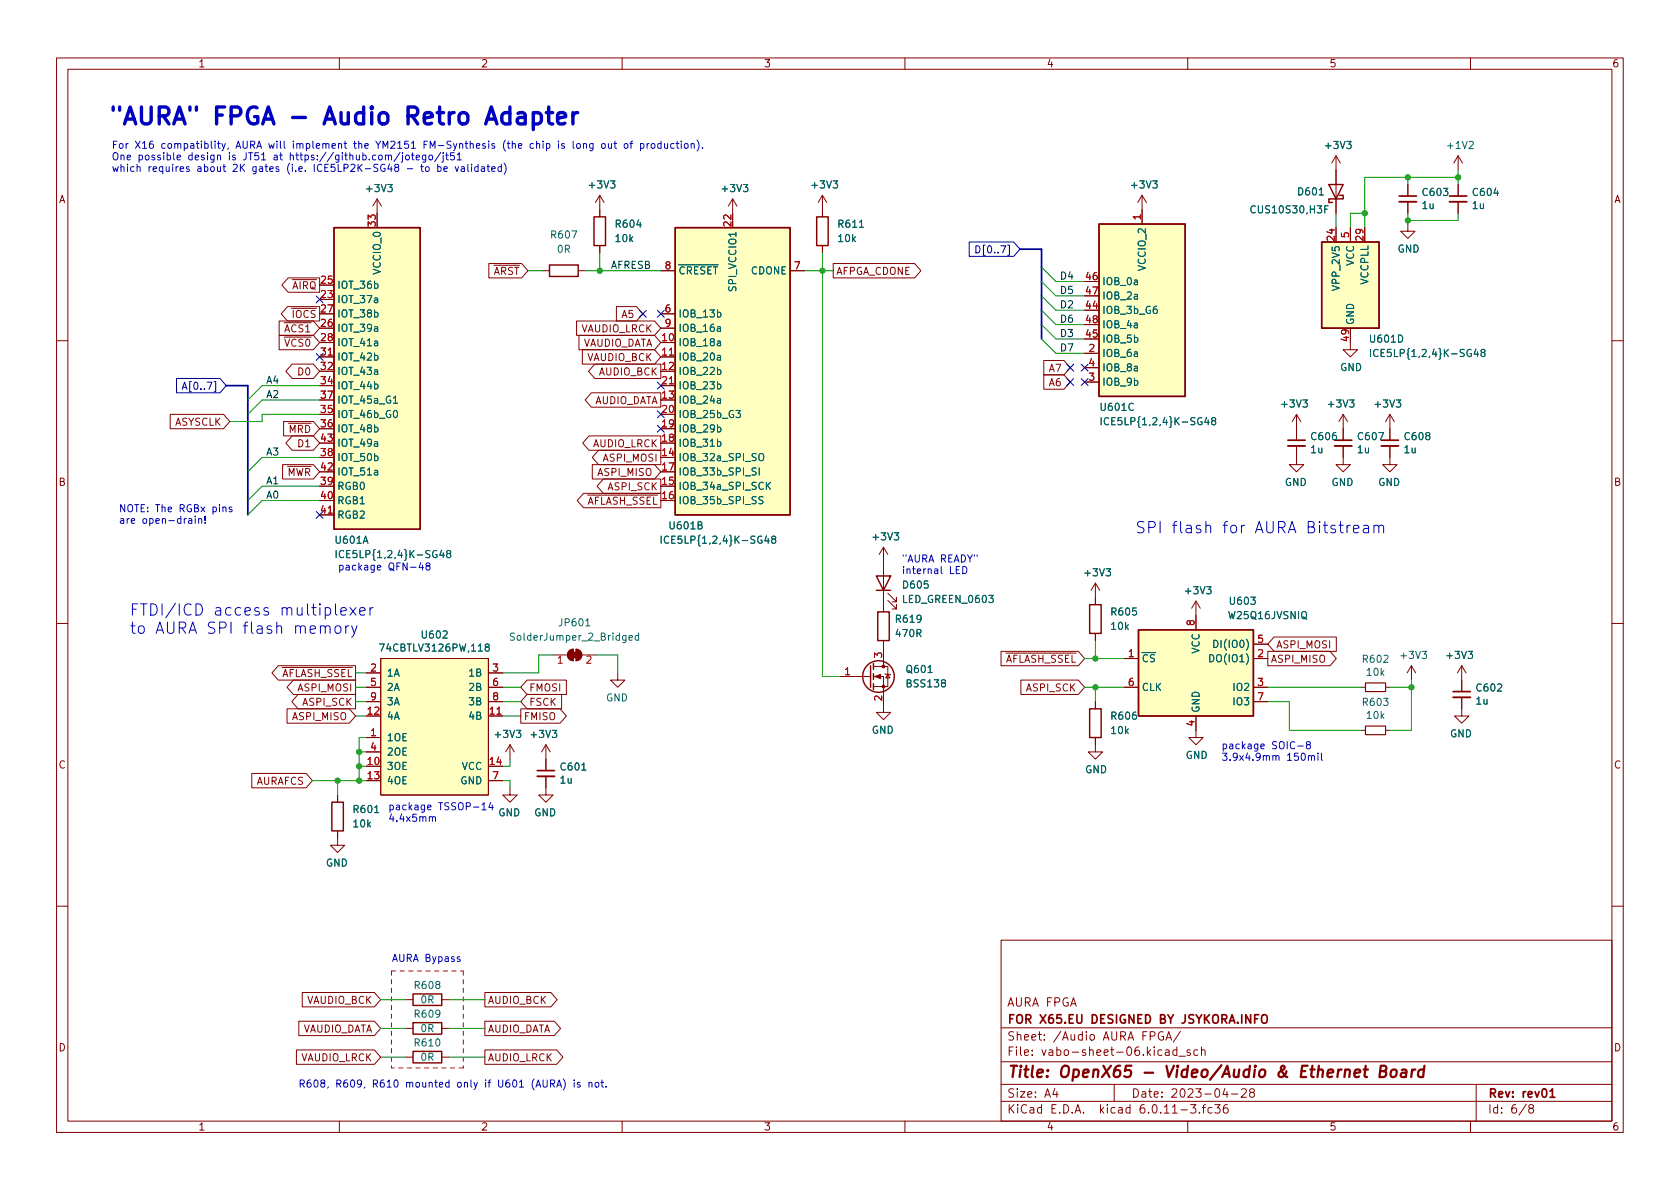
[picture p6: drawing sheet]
<svg xmlns="http://www.w3.org/2000/svg" width="297mm" height="210mm" viewBox="0 0 297 210" stroke-linecap="round" stroke-linejoin="round" font-family="sans-serif">
<defs><g id="words">
<g font-size="4.2" fill="#0000c2">
<text x="19" y="22.1">&quot;AURA&quot; FPGA -</text>
<text x="58.4" y="22.1">Audio</text>
<text x="73.5" y="22.1">Retro</text>
<text x="88.2" y="22.1">Adapter</text>
</g>
<g font-size="2.8" fill="#0000c2">
<text x="200.7" y="94.3">SPI</text>
<text x="207.2" y="94.3">flash</text>
<text x="216.3" y="94.3">for</text>
<text x="222.2" y="94.3">AURA Bitstream</text>
<text x="22.9" y="108.9">FTDI/ICD</text>
<text x="22.9" y="112.1">to</text>
<text x="27.5" y="112.1">AURA SPI</text>
<text x="37.8" y="108.9">access</text>
<text x="43.2" y="112.1">flash</text>
<text x="49.6" y="108.9">multiplexer</text>
<text x="52.3" y="112.1">memory</text>
</g>
<g font-size="2.8" fill="#840000">
<text x="178" y="191.2">Title:</text>
<text x="187.3" y="191.2">OpenX65</text>
<text x="206.7" y="191.2">Video/Audio</text>
<text x="231.2" y="191.2">Ethernet</text>
<text x="245.5" y="191.2">Board</text>
</g>
<g font-size="2.1" fill="#840000">
<text x="178" y="178.5">AURA FPGA</text>
<text x="178" y="184.5">Sheet:</text>
<text x="178" y="181.5">FOR X65.EU</text>
<text x="186.2" y="184.5">/Audio</text>
<text x="193.2" y="181.5">DESIGNED BY JSYKORA.INFO</text>
<text x="195.2" y="184.5">AURA FPGA/</text>
<text x="178" y="187.2">File:</text>
<text x="184.4" y="187.2">vabo-sheet-06.kicad_sch</text>
<text x="178" y="197.4">KiCad</text>
<text x="178" y="194.6">Size:</text>
<text x="184.7" y="194.6">A4</text>
<text x="185.7" y="197.4">E.D.A.</text>
<text x="194.6" y="197.4">kicad</text>
<text x="200" y="194.6">Date:</text>
<text x="201.8" y="197.4">6.0.11-3.fc36</text>
<text x="207" y="194.6">2023-04-28</text>
<text x="263" y="194.6">Rev:</text>
<text x="263" y="197.4">Id:</text>
<text x="267.1" y="197.4">6/8</text>
<text x="269.1" y="194.6">rev01</text>
</g>
<g font-size="1.8" fill="#840000">
<text x="35" y="12.3">1</text>
<text x="85" y="12.3">2</text>
<text x="135" y="12.3">3</text>
<text x="185" y="12.3">4</text>
<text x="235" y="12.3">5</text>
<text x="285" y="12.3">6</text>
<text x="10.4" y="36.3">A</text>
<text x="285.4" y="36.3">A</text>
<text x="51.6" y="51.5">~{AIRQ}</text>
<text x="87.2" y="49">~{ARST}</text>
<text x="147.8" y="49">AFPGA_CDONE</text>
<text x="50.2" y="59.1">~{ACS1}</text>
<text x="51.5" y="56.6">~{IOCS}</text>
<text x="102.7" y="59.1">VAUDIO_LRCK</text>
<text x="109.8" y="56.6">A5</text>
<text x="103.2" y="61.7">VAUDIO_DATA</text>
<text x="103.8" y="64.2">VAUDIO_BCK</text>
<text x="52.5" y="66.8">D0</text>
<text x="105.2" y="71.8">AUDIO_DATA</text>
<text x="105.8" y="66.8">AUDIO_BCK</text>
<text x="185.4" y="68.7">A6</text>
<text x="185.4" y="66.1">A7</text>
<text x="30.9" y="75.7">ASYSCLK</text>
<text x="50.9" y="76.9">~{MRD}</text>
<text x="52.5" y="79.5">D1</text>
<text x="104.8" y="79.5">AUDIO_LRCK</text>
<text x="106.5" y="82">ASPI_MOSI</text>
<text x="10.3" y="86.3">B</text>
<text x="50.8" y="84.5">~{MWR}</text>
<text x="103.8" y="89.6">~{AFLASH_SSEL}</text>
<text x="105.5" y="84.5">ASPI_MISO</text>
<text x="107.3" y="87.1">ASPI_SCK</text>
<text x="285.3" y="86.3">B</text>
<text x="177.8" y="117.6">~{AFLASH_SSEL}</text>
<text x="224.6" y="117.6">ASPI_MISO</text>
<text x="225.6" y="115">ASPI_MOSI</text>
<text x="52.5" y="122.6">ASPI_MOSI</text>
<text x="53.3" y="125.2">ASPI_SCK</text>
<text x="93.5" y="122.6">FMOSI</text>
<text x="93.5" y="125.2">FSCK</text>
<text x="181.3" y="122.6">ASPI_SCK</text>
<text x="51.5" y="127.7">ASPI_MISO</text>
<text x="92.6" y="127.7">FMISO</text>
<text x="10.3" y="136.3">C</text>
<text x="285.3" y="136.3">C</text>
<text x="45.3" y="139.2">AURAFCS</text>
<text x="54.2" y="177.9">VAUDIO_BCK</text>
<text x="86.2" y="177.9">AUDIO_BCK</text>
<text x="53.6" y="183">VAUDIO_DATA</text>
<text x="86.2" y="183">AUDIO_DATA</text>
<text x="10.3" y="186.3">D</text>
<text x="53.2" y="188.1">VAUDIO_LRCK</text>
<text x="86.2" y="188.1">AUDIO_LRCK</text>
<text x="285.3" y="186.3">D</text>
<text x="35" y="200.3">1</text>
<text x="85" y="200.3">2</text>
<text x="135" y="200.3">3</text>
<text x="185" y="200.3">4</text>
<text x="235" y="200.3">5</text>
<text x="285" y="200.3">6</text>
</g>
<g font-size="1.8" fill="#0000c2">
<text x="19.7" y="26.3">For</text>
<text x="19.7" y="28.3">One</text>
<text x="23.8" y="26.3">X16</text>
<text x="24.4" y="28.3">possible</text>
<text x="28.6" y="26.3">compatiblity,</text>
<text x="33.4" y="28.3">design</text>
<text x="40.6" y="28.3">is</text>
<text x="42" y="26.3">AURA will</text>
<text x="43.4" y="28.3">JT51</text>
<text x="48.9" y="28.3">at</text>
<text x="51.9" y="28.3">https://github.com/jotego/jt51</text>
<text x="52.3" y="26.3">implement</text>
<text x="63.2" y="26.3">the</text>
<text x="67.3" y="26.3">YM2151</text>
<text x="75.8" y="26.3">FM-Synthesis</text>
<text x="90" y="26.3">(the</text>
<text x="94.9" y="26.3">chip</text>
<text x="102.8" y="26.3">long</text>
<text x="108" y="26.3">out</text>
<text x="112.2" y="26.3">of</text>
<text x="115.2" y="26.3">production).</text>
<text x="19.7" y="30.4">which</text>
<text x="26.1" y="30.4">requires</text>
<text x="34.9" y="30.4">about</text>
<text x="41.4" y="30.4">2K</text>
<text x="45" y="30.4">gates</text>
<text x="51.2" y="30.4">(i.e.</text>
<text x="56.1" y="30.4">ICE5LP2K-SG48</text>
<text x="75.4" y="30.4">to</text>
<text x="81.7" y="30.4">validated)</text>
<text x="21" y="90.6">NOTE: The</text>
<text x="21" y="92.6">are</text>
<text x="25.1" y="92.6">open-drain!</text>
<text x="31.8" y="90.6">RGBx</text>
<text x="37.7" y="90.6">pins</text>
<text x="59.7" y="100.9">package</text>
<text x="68.6" y="100.9">QFN-48</text>
<text x="159.4" y="99.5">&quot;AURA</text>
<text x="159.4" y="101.5">internal</text>
<text x="166.3" y="99.5">READY&quot;</text>
<text x="167.8" y="101.5">LED</text>
<text x="215.9" y="132.5">package</text>
<text x="215.9" y="134.5">3.9x4.9mm</text>
<text x="224.8" y="132.5">SOIC-8</text>
<text x="227.5" y="134.5">150mil</text>
<text x="68.6" y="143.3">package</text>
<text x="77.5" y="143.3">TSSOP-14</text>
<text x="68.6" y="145.3">4.4x5mm</text>
<text x="69.2" y="170.1">AURA Bypass</text>
<text x="52.7" y="192.3">R608,</text>
<text x="59.3" y="192.3">R609,</text>
<text x="66" y="192.3">R610</text>
<text x="72" y="192.3">mounted</text>
<text x="81.2" y="192.3">only</text>
<text x="86.2" y="192.3">if</text>
<text x="88.7" y="192.3">U601</text>
<text x="94.8" y="192.3">(AURA)</text>
<text x="102.4" y="192.3">is</text>
<text x="105.1" y="192.3">not.</text>
</g>
<g font-size="1.8" fill="#006464">
<text x="234" y="26.7">+3V3</text>
<text x="255.6" y="26.7">+1V2</text>
<text x="64.4" y="34.3">+3V3</text>
<text x="103.8" y="33.7">+3V3</text>
<text x="127.3" y="34.3">+3V3</text>
<text x="143.2" y="33.7">+3V3</text>
<text x="199.7" y="33.7">+3V3</text>
<text x="229.2" y="34.9">D601</text>
<text x="251.3" y="35">C603</text>
<text x="260.1" y="35">C604</text>
<text x="108.6" y="40.6">R604</text>
<text x="148" y="40.6">R611</text>
<text x="220.8" y="38.1">CUS10S30,H3F</text>
<text x="251.3" y="37.3">1u</text>
<text x="260.1" y="37.3">1u</text>
<text x="97.2" y="42.5">R607</text>
<text x="98.4" y="45.1">0R</text>
<text x="108.6" y="43.2">10k</text>
<text x="148" y="43.2">10k</text>
<text x="239.8" y="47.1" transform="rotate(-90 239.8 47.1)">VCC</text>
<text x="247" y="45">GND</text>
<text x="59.6" y="54">IOT_37a</text>
<text x="59.6" y="51.4">IOT_36b</text>
<text x="67.7" y="48.7" transform="rotate(-90 67.7 48.7)">VCCIO_0</text>
<text x="119.9" y="48.9">~{CRESET}</text>
<text x="130.6" y="51.7" transform="rotate(-90 130.6 51.7)">SPI_VCCIO1</text>
<text x="132.7" y="48.9">CDONE</text>
<text x="194.8" y="50.8">IOB_0a</text>
<text x="194.8" y="53.3">IOB_2a</text>
<text x="203" y="48" transform="rotate(-90 203 48)">VCCIO_2</text>
<text x="237.2" y="51.6" transform="rotate(-90 237.2 51.6)">VPP_2V5</text>
<text x="242.3" y="50.4" transform="rotate(-90 242.3 50.4)">VCCPLL</text>
<text x="59.6" y="59.1">IOT_39a</text>
<text x="59.6" y="56.5">IOT_38b</text>
<text x="119.9" y="56.5">IOB_13b</text>
<text x="119.9" y="59.1">IOB_16a</text>
<text x="194.8" y="55.9">IOB_3b_G6</text>
<text x="194.8" y="58.4">IOB_4a</text>
<text x="239.8" y="57.5" transform="rotate(-90 239.8 57.5)">GND</text>
<text x="59.6" y="61.6">IOT_41a</text>
<text x="59.6" y="64.1">IOT_42b</text>
<text x="119.9" y="61.6">IOB_18a</text>
<text x="119.9" y="64.1">IOB_20a</text>
<text x="194.8" y="63.5">IOB_6a</text>
<text x="194.8" y="61">IOB_5b</text>
<text x="236.9" y="66">GND</text>
<text x="241.9" y="61">U601D</text>
<text x="241.9" y="63.5">ICE5LP{1,2,4}K-SG48</text>
<text x="59.6" y="66.7">IOT_43a</text>
<text x="59.6" y="69.2">IOT_44b</text>
<text x="59.6" y="71.8">IOT_45a_G1</text>
<text x="119.9" y="66.7">IOB_22b</text>
<text x="119.9" y="71.8">IOB_24a</text>
<text x="119.9" y="69.2">IOB_23b</text>
<text x="194.8" y="68.6">IOB_9b</text>
<text x="194.8" y="66">IOB_8a</text>
<text x="59.6" y="74.3">IOT_46b_G0</text>
<text x="59.6" y="76.8">IOT_48b</text>
<text x="119.9" y="76.8">IOB_29b</text>
<text x="119.9" y="74.3">IOB_25b_G3</text>
<text x="194.3" y="73">U601C</text>
<text x="194.3" y="75.6">ICE5LP{1,2,4}K-SG48</text>
<text x="226.2" y="72.4">+3V3</text>
<text x="234.5" y="72.4">+3V3</text>
<text x="242.7" y="72.4">+3V3</text>
<text x="59.6" y="81.9">IOT_50b</text>
<text x="59.6" y="79.4">IOT_49a</text>
<text x="119.9" y="81.9">IOB_32a_SPI_SO</text>
<text x="119.9" y="79.4">IOB_31b</text>
<text x="231.6" y="78.2">C606</text>
<text x="231.6" y="80.5">1u</text>
<text x="239.8" y="78.2">C607</text>
<text x="239.8" y="80.5">1u</text>
<text x="248.1" y="78.2">C608</text>
<text x="248.1" y="80.5">1u</text>
<text x="59.6" y="87">RGB0</text>
<text x="59.6" y="89.5">RGB1</text>
<text x="59.6" y="84.5">IOT_51a</text>
<text x="119.9" y="87">IOB_34a_SPI_SCK</text>
<text x="119.9" y="89.5">IOB_35b_SPI_SS</text>
<text x="119.9" y="84.5">IOB_33b_SPI_SI</text>
<text x="227.1" y="86.3">GND</text>
<text x="235.4" y="86.3">GND</text>
<text x="243.6" y="86.3">GND</text>
<text x="59.6" y="92.1">RGB2</text>
<text x="118.1" y="94">U601B</text>
<text x="154" y="95.9">+3V3</text>
<text x="59.1" y="96.5">U601A</text>
<text x="59.1" y="99.1">ICE5LP{1,2,4}K-SG48</text>
<text x="116.5" y="96.5">ICE5LP{1,2,4}K-SG48</text>
<text x="159.4" y="104.5">D605</text>
<text x="159.4" y="107">LED_GREEN_0603</text>
<text x="191.4" y="102.3">+3V3</text>
<text x="209.2" y="105.5">+3V3</text>
<text x="217.2" y="107.3">U603</text>
<text x="74.3" y="113.3">U602</text>
<text x="89.9" y="113.7">SolderJumper_2_Bridged</text>
<text x="98.6" y="111.1">JP601</text>
<text x="158.1" y="110.5">R619</text>
<text x="158.1" y="113">470R</text>
<text x="196.2" y="109.2">R605</text>
<text x="196.2" y="111.8">10k</text>
<text x="217" y="109.9">W25Q16JVSNIQ</text>
<text x="66.8" y="115.6">74CBTLV3126PW,118</text>
<text x="160" y="119.4">Q601</text>
<text x="201.8" y="117.5">~{CS}</text>
<text x="212.5" y="115.7" transform="rotate(-90 212.5 115.7)">VCC</text>
<text x="213.5" y="117.5">DO(IO1)</text>
<text x="214.2" y="114.9">DI(IO0)</text>
<text x="240.7" y="117.6">R602</text>
<text x="241.4" y="119.9">10k</text>
<text x="247.3" y="116.9">+3V3</text>
<text x="255.4" y="116.9">+3V3</text>
<text x="68.3" y="120">1A</text>
<text x="68.3" y="122.6">2A</text>
<text x="68.3" y="125.1">3A</text>
<text x="82.7" y="120">1B</text>
<text x="82.7" y="122.6">2B</text>
<text x="82.7" y="125.1">3B</text>
<text x="107.1" y="124.4">GND</text>
<text x="160" y="121.9">BSS138</text>
<text x="201.8" y="122.6">CLK</text>
<text x="217.8" y="122.6">IO2</text>
<text x="217.8" y="125.1">IO3</text>
<text x="240.7" y="125.2">R603</text>
<text x="260.8" y="122.7">C602</text>
<text x="260.8" y="125">1u</text>
<text x="68.3" y="131.4">1OE</text>
<text x="68.3" y="127.6">4A</text>
<text x="82.7" y="127.6">4B</text>
<text x="87.2" y="130.9">+3V3</text>
<text x="93.5" y="130.9">+3V3</text>
<text x="154.1" y="130.1">GND</text>
<text x="196.2" y="127.6">R606</text>
<text x="196.2" y="130.2">10k</text>
<text x="212.5" y="126.1" transform="rotate(-90 212.5 126.1)">GND</text>
<text x="241.4" y="127.5">10k</text>
<text x="256.3" y="130.8">GND</text>
<text x="68.3" y="136.5">3OE</text>
<text x="68.3" y="134">2OE</text>
<text x="81.6" y="136.5">VCC</text>
<text x="98.9" y="136.6">C601</text>
<text x="191.8" y="137.1">GND</text>
<text x="209.6" y="134.6">GND</text>
<text x="68.3" y="139.1">4OE</text>
<text x="81.3" y="139.1">GND</text>
<text x="98.9" y="138.9">1u</text>
<text x="62.2" y="144.1">R601</text>
<text x="62.2" y="146.7">10k</text>
<text x="88" y="144.7">GND</text>
<text x="94.4" y="144.7">GND</text>
<text x="57.6" y="153.6">GND</text>
<text x="73" y="175.3">R608</text>
<text x="74.2" y="177.8">0R</text>
<text x="73" y="180.3">R609</text>
<text x="73" y="185.4">R610</text>
<text x="74.2" y="182.9">0R</text>
<text x="74.2" y="188">0R</text>
</g>
<g font-size="1.8" fill="#a90000">
<text x="66.4" y="40.3" transform="rotate(-90 66.4 40.3)">33</text>
<text x="129.3" y="40.3" transform="rotate(-90 129.3 40.3)">22</text>
<text x="201.7" y="39" transform="rotate(-90 201.7 39)">1</text>
<text x="117.4" y="47.6">8</text>
<text x="140.3" y="47.6">7</text>
<text x="236" y="42.8" transform="rotate(-90 236 42.8)">24</text>
<text x="238.5" y="42.2" transform="rotate(-90 238.5 42.2)">5</text>
<text x="241" y="42.8" transform="rotate(-90 241 42.8)">29</text>
<text x="56.5" y="52.7">23</text>
<text x="56.5" y="50.2">25</text>
<text x="191.8" y="49.5">46</text>
<text x="191.8" y="52.1">47</text>
<text x="56.5" y="57.8">26</text>
<text x="56.5" y="55.2">27</text>
<text x="117.4" y="55.2">6</text>
<text x="117.4" y="57.8">9</text>
<text x="191.8" y="54.6">44</text>
<text x="191.8" y="59.7">45</text>
<text x="191.8" y="57.1">48</text>
<text x="56.5" y="60.3">28</text>
<text x="56.5" y="62.9">31</text>
<text x="56.5" y="65.4">32</text>
<text x="116.8" y="60.3">10</text>
<text x="116.8" y="62.9">11</text>
<text x="116.8" y="65.4">12</text>
<text x="192.4" y="62.2">2</text>
<text x="192.4" y="64.8">4</text>
<text x="238.5" y="60.6" transform="rotate(-90 238.5 60.6)">49</text>
<text x="56.5" y="67.9">34</text>
<text x="56.5" y="70.5">37</text>
<text x="116.8" y="70.5">13</text>
<text x="116.8" y="67.9">21</text>
<text x="192.4" y="67.3">3</text>
<text x="56.5" y="73">35</text>
<text x="56.5" y="75.6">36</text>
<text x="116.8" y="75.6">19</text>
<text x="116.8" y="73">20</text>
<text x="56.5" y="80.6">38</text>
<text x="56.5" y="83.2">42</text>
<text x="56.5" y="78.1">43</text>
<text x="116.8" y="80.6">14</text>
<text x="116.8" y="83.2">17</text>
<text x="116.8" y="78.1">18</text>
<text x="56.5" y="85.7">39</text>
<text x="56.5" y="88.3">40</text>
<text x="116.8" y="85.7">15</text>
<text x="116.8" y="88.3">16</text>
<text x="56.5" y="90.8">41</text>
<text x="211.2" y="110.8" transform="rotate(-90 211.2 110.8)">8</text>
<text x="222.2" y="113.7">5</text>
<text x="65.4" y="118.7">2</text>
<text x="86.9" y="118.7">3</text>
<text x="98.4" y="118.1">1</text>
<text x="149.2" y="119.4">1</text>
<text x="156" y="116.5" transform="rotate(-90 156 116.5)">3</text>
<text x="199.3" y="116.2">1</text>
<text x="222.2" y="116.2">2</text>
<text x="65.4" y="121.3">5</text>
<text x="65.4" y="123.8">9</text>
<text x="86.9" y="121.3">6</text>
<text x="86.9" y="123.8">8</text>
<text x="156" y="124.1" transform="rotate(-90 156 124.1)">2</text>
<text x="199.3" y="121.3">6</text>
<text x="222.2" y="121.3">3</text>
<text x="222.2" y="123.8">7</text>
<text x="64.8" y="126.4">12</text>
<text x="65.4" y="130.2">1</text>
<text x="86.3" y="126.4">11</text>
<text x="211.2" y="128.6" transform="rotate(-90 211.2 128.6)">4</text>
<text x="64.8" y="135.2">10</text>
<text x="64.8" y="137.8">13</text>
<text x="65.4" y="132.7">4</text>
<text x="86.3" y="135.2">14</text>
<text x="86.9" y="137.8">7</text>
</g>
<g font-size="1.8" fill="#0f0f0f">
<text x="107.9" y="47.5">AFRESB</text>
<text x="187.3" y="52">D5</text>
<text x="187.3" y="49.4">D4</text>
<text x="187.3" y="59.6">D3</text>
<text x="187.3" y="54.5">D2</text>
<text x="187.3" y="57">D6</text>
<text x="187.3" y="62.1">D7</text>
<text x="47" y="70.4">A2</text>
<text x="47" y="67.8">A4</text>
<text x="47" y="80.5">A3</text>
<text x="47" y="88.2">A0</text>
<text x="47" y="85.6">A1</text>
</g>
<g font-size="1.8" fill="#000084">
<text x="172.2" y="45.2">D[0..7]</text>
<text x="32" y="69.3">A[0..7]</text>
</g>
<text font-size="1.8" fill="#009600" x="49.8" y="120.1">~{AFLASH_SSEL}</text>
</g></defs>
<g fill="none" stroke="#840000" stroke-width=".18">
<path d="M10 10.2h277v190.1h-277zM12 12.2h273v186.1h-273zM60 10.2v2M110 10.2v2M160 10.2v2M210 10.2v2M260 10.2v2M66.7 35.2v5.1M66.7 35.2l-.8 1.2M66.7 35.2l.7 1.2M106 34.5l-.7 1.3M106 34.5v3.8"/>
<path d="M106 34.5l.8 1.3M129.5 35.2v5.1M129.5 35.2l-.7 1.2M129.5 35.2l.8 1.2M145.4 34.5v3.8M145.4 34.5l-.7 1.3M145.4 34.5l.8 1.3M201.9 34.5l-.7 1.3M201.9 34.5v5.1M201.9 34.5l.8 1.3M236.2 27.6v10.1M236.2 27.6l-.7 1.2"/>
<path d="M236.2 27.6l.8 1.2M248.9 39.6v1.3h1.3l-1.3 1.3-1.3-1.3h1.3M248.9 32.6v2.1M248.9 35.7v2M257.8 27.6l-.8 1.2M257.8 27.6v2.5M257.8 32.6v2.1M257.8 35.7v2M257.8 27.6l.8 1.2M49.4 59.3h6l1.1 1.3-1.1 1.2h-6zM49.4 56.8h6l1.1 1.2-1.1 1.3h-6zM50.2 57.1h1.1"/>
<path d="M50.4 60l.4 1.2 .4-1.2M50.8 54.2h5.7v2.6h-5.7l-1.1-1.3zM51 49.1h5.5v2.6h-5.5l-1.2-1.3zM51.5 54.5h4.5M51.7 49.4h4.3M56.5 53h2.6M56.5 50.4h2.6M56.5 58h2.6M56.5 55.5h2.6M86.4 46.6h5.8l1.1 1.3-1.1 1.2h-5.8zM87.3 46.9h4.5M95.9 47.9h1.3"/>
<path d="M101.9 56.8h13.8l1.1 1.2-1.1 1.3h-13.8zM102.2 47.9h1.3M102.4 59.3h13.3l1.1 1.3-1.1 1.2h-13.3zM106 43.4v1.3M109 54.2h3.6l1.1 1.3-1.1 1.3h-3.6zM116.8 47.9h2.6M116.8 58h2.6M116.8 55.5h2.6M139.7 47.9h2.5M145.4 43.4v1.3M147.3 46.6h14.4l1.1 1.3-1.1 1.2h-14.4zM191.8 54.9h2.5"/>
<path d="M191.8 59.9h2.5M191.8 49.8h2.5M191.8 52.3h2.5M191.8 57.4h2.5M236.2 40.3v2.5M238.8 58v3.8h1.2l-1.2 1.3-1.3-1.3h1.3M238.8 40.3v2.5M241.3 40.3v2.5M10 60.2h2M30.1 73.3h9.4l1.1 1.2-1.1 1.3h-9.4zM50.1 74.5h5.3l1.1 1.3-1.1 1.3h-5.3zM51 74.8h4"/>
<path d="M51.7 77.1h3.7l1.1 1.3-1.1 1.2h-3.7l-1.2-1.2zM51.7 64.4h3.7l1.1 1.3-1.1 1.2h-3.7l-1.2-1.2zM52.3 60.1a.6 .6 0 0 0-.8 .4 .6 .6 0 0 0 .6 .7l.2-.1M53.6 60h-.5l-.2 .1v.4l.5 .2 .2 .3-.3 .2h-.5M54.2 60.1l.1-.1a.68 .68 0 0 1 .5 .6 .68 .68 0 0 1-.5 .6l-.1-.1-.2-.3zM56.5 60.6h2.6M56.5 63.1h2.6M56.5 65.7h2.6M56.5 68.2h2.6M56.5 73.3h2.6M56.5 75.8h2.6M56.5 70.7h2.6"/>
<path d="M56.5 78.4h2.6M103 61.8h12.7l1.1 1.3-1.1 1.3h-12.7zM104.1 77.1h12.7v2.5h-12.7l-1.1-1.2zM104.6 69.5h12.2v2.5h-12.2l-1.1-1.3zM105.2 64.4h11.6v2.5h-11.6l-1.1-1.2zM105.8 79.6h11v2.6h-11l-1.1-1.3zM116.8 60.6h2.6M116.8 63.1h2.6M116.8 65.7h2.6M116.8 68.2h2.6M116.8 73.3h2.6M116.8 75.8h2.6"/>
<path d="M116.8 70.7h2.6M116.8 78.4h2.6M184.6 66.3h3.5l1.1 1.3-1.1 1.2h-3.5zM184.6 63.7h3.5l1.1 1.3-1.1 1.3h-3.5zM191.8 62.5h2.5M191.8 67.6h2.5M191.8 65h2.5M229.2 78.9v3.3h-1.2l1.2 1.2 1.3-1.2h-1.3M229.2 73.3v4.5M229.2 73.3l.8 1.2M229.2 73.3l-.7 1.2M237.5 78.9v3.3h-1.3l1.3 1.2 1.3-1.2h-1.3"/>
<path d="M237.5 73.3l.8 1.2M237.5 73.3v4.5M237.5 73.3l-.8 1.2M245.7 78.9v3.3h-1.2l1.2 1.2 1.3-1.2h-1.3M245.7 73.3v4.5M245.7 73.3l.8 1.2M245.7 73.3l-.7 1.2M285 60.2h2M50 82.2h5.4l1.1 1.2-1.1 1.3h-5.4zM50.8 82.5h4.2M56.5 80.9h2.6M56.5 86h2.6"/>
<path d="M56.5 88.5h2.6M56.5 91.1h2.6M56.5 83.4h2.6M103.2 87.2h13.6v2.6h-13.6l-1.1-1.3zM103.9 87.5h3.2M104.7 82.2h11l1.1 1.2-1.1 1.3h-11zM106.7 84.7h10.1v2.5h-10.1l-1.1-1.2zM116.8 80.9h2.6M116.8 86h2.6M116.8 88.5h2.6M116.8 83.4h2.6M156.2 96.8l-.8 1.2"/>
<path d="M156.2 96.8v11.4M156.2 96.8l.8 1.2M10 110.2h2M49.2 117.7h13.7v2.6h-13.7l-1.1-1.3zM49.9 118h12.4M64.8 119h2.5M67.3 116.5h19.1v24.1h-19.1zM86.4 119h2.5M97.8 115.8h2.5M100.6 115.1l.7-.3v2a1.02 1.02 0 0 1-.9-.6 1.02 1.02 0 0 1 .2-1.1zM101.9 114.8a1.02 1.02 0 0 1 1 1 1.02 1.02 0 0 1-1 1zM102.9 115.8h2.5"/>
<path d="M109.2 119v1.3h-1.3l1.3 1.2 1.3-1.2h-1.3M148.6 119.6h5.3M154.4 119.6h1.8v6.4h-1.3l1.3 1.2 1.3-1.2h-1.3M154.4 117.9h2.6v3.5h-2.6M156.2 113.3v4.6M156.5 119.1l.1 .1h.8l.1 .2M157 106.2l1.5 1.5v-.8v.8h-.8M157 104.9l1.5 1.5v-.7v.7h-.8M157 119.2l.4 .7h-.8zM177 115.2h13.7l1.1 1.3-1.1 1.2h-13.7zM177.9 115.5h12.4M193.7 103.1l-.8 1.3"/>
<path d="M193.7 103.1v3.8M193.7 112v1.3M193.7 103.1l.7 1.3M198.8 116.5h2.5M211.5 106.3v5.1M211.5 106.3l-.8 1.3M211.5 106.3l.7 1.3M221.6 116.5h2.6M221.6 113.9h2.6M224.2 115.2h11l1.1 1.3-1.1 1.2h-11zM225.3 112.6h11v2.6h-11l-1.1-1.3zM249.6 117.7l-.8 1.3"/>
<path d="M249.6 117.7v2.6M249.6 117.7l.7 1.3M258.4 117.7v4.6M258.4 117.7l.8 1.3M258.4 117.7l-.7 1.3M285 110.2h2M44.5 136.8h9.6l1.1 1.2-1.1 1.3h-9.6zM50.7 125.3h11.1l1.1 1.3-1.1 1.3h-11.1zM51.9 120.3h11v2.5h-11l-1.2-1.3zM52.7 122.8h10.2v2.5h-10.2l-1.1-1.2zM64.8 121.5h2.5M64.8 124.1h2.5"/>
<path d="M64.8 130.4h2.5M64.8 135.5h2.5M64.8 126.6h2.5M64.8 138h2.5M64.8 133h2.5M86.4 121.5h2.5M86.4 124.1h2.5M86.4 135.5h2.5M86.4 126.6h2.5M86.4 138h2.5M90.2 139.3v1.3h-1.3l1.3 1.3 1.2-1.3h-1.2M90.2 131.7l.7 1.3"/>
<path d="M90.2 131.7v2.5M90.2 131.7l-.8 1.3M92.1 125.3h6.9l1.1 1.3-1.1 1.3h-6.9zM93.2 120.3h6.9v2.5h-6.9l-1.1-1.3zM93.2 122.8h6.1v2.5h-6.1l-1.1-1.2zM96.5 137.3v3.3h-1.3l1.3 1.3 1.3-1.3h-1.3M96.5 131.7v4.6M96.5 131.7l.8 1.3M96.5 131.7l-.7 1.3M180.5 120.3h10.2l1.1 1.2-1.1 1.3h-10.2zM193.7 130.4v2.6h1.2l-1.2 1.2-1.3-1.2h1.3M193.7 124.1v1.2"/>
<path d="M198.8 121.5h2.5M211.5 126.6v3.8h1.2l-1.2 1.3-1.3-1.3h1.3M221.6 121.5h2.6M221.6 124.1h2.6M240.7 121.5h.7M240.7 129.2h.7M245 121.5h.7M245 129.2h.7M258.4 123.3v3.3h-1.2l1.2 1.3 1.3-1.3h-1.3M59.7 146.9v2.6h-1.3l1.3 1.2 1.3-1.2h-1.3M59.7 140.6v1.3M10 160.2h2"/>
<path d="M53.4 175.5h12.8l1.1 1.3-1.1 1.2h-12.8zM71.8 176.8h1.2M78.1 176.8h1.3M85.7 175.5h11.7l1.1 1.3-1.1 1.2h-11.7zM177 166.3h108v32h-108zM285 160.2h2M52.4 185.7h13.8l1.1 1.2-1.1 1.3h-13.8zM52.8 180.6h13.4l1.1 1.3-1.1 1.2h-13.4zM60 198.3v2M71.8 181.9h1.2M71.8 186.9h1.2M78.1 181.9h1.3"/>
<path d="M78.1 186.9h1.3M85.7 185.7h12.7l1.1 1.2-1.1 1.3h-12.7zM85.7 180.6h12.3l1.1 1.3-1.1 1.2h-12.3zM110 198.3v2M160 198.3v2M177 194.8h108M177 191.8h108M177 187.8h108M177 181.8h108M182.5 186.5v.1M182.5 185.7v.1M184.6 183.8v.1"/>
<path d="M184.6 183v.1M192.8 183.1l.2-.2 .4 .2 .1 .5-.1 .3h-.4l-.2-.1zM197 191.8v3M208.4 186.8h1.2M210 198.3v2M210.4 185.7l-.3-.1-.2 .2v.3l.5 .1v.4h-.5M211.8 185.7l-.4-.1-.3 .3v.4l.1 .3h.6M212.4 185.8l.2-.2 .4 .1 .1 .9M212.4 185.1v1.5M214.8 195.3h.9l-.5 .6 .4 .1v.7l-.2 .1h-.4l-.2-.1M217 195.3a.59 .59 0 0 0-.7 .7v.5l.1 .3h.5l.2-.1v-.5l-.1-.2-.4-.1-.3 .3M217.7 193.5h1.2"/>
<path d="M219.5 192.7l.6-.2 .2 .2 .1 .3-1 1h1M221.2 193.2l-.3-.3 .1-.2 .2-.2 .4 .1 .2 .2-.1 .2-.6 .2-.2 .3 .1 .4 .2 .1h.4l.2-.3-.1-.4-.2-.1M260 198.3v2M261 191.8v6.5M270.6 196l-.3-.3 .1-.2 .2-.2 .4 .1 .2 .2-.1 .2-.7 .2-.1 .3v.2l.3 .3h.4l.2-.3-.1-.4-.2-.1"/>
</g>
<path d="M247.4 34.7h3M256.3 34.7h3M227.7 77.8h3.1M236 77.8h3M244.2 77.8h3.1M95 136.3h3M256.9 122.3h3.1M274.1 194h.8" fill="none" stroke="#840000" stroke-width=".3"/>
<path d="M202.4 189.7h1.5M227.5 189.4l-.2 .5a.92 .92 0 0 1-.9 .6l-.2-.1a.54 .54 0 0 1 .1-.9l.6-.4a.39 .39 0 0 0 .2-.5l-.2-.1a.41 .41 0 0 0-.4 .4l.6 1.2 .5 .4M230.1 189.4h.7M231.2 188.5h-1l-.2 2h.9M244 189.4l.9-.1a.46 .46 0 0 0 .2-.4 .46 .46 0 0 0-.3-.4h-.7l-.2 2h.8a.53 .53 0 0 0 .4-.5 .53 .53 0 0 0-.4-.6" fill="none" stroke="#840000" stroke-width=".4"/>
<g fill="#ffffc2" stroke="#ffffc2" stroke-width=".18">
<path d="M201.3 111.4h20.3v15.2h-20.3z"/>
<path d="M67.3 116.5h19.1v24.1h-19.1z"/>
<path d="M59.1 40.3h15.2v53.3h-15.2z"/>
<path d="M194.3 39.6h15.2v30.5h-15.2z"/>
<path d="M233.7 42.8h10.1v15.2h-10.1z"/>
<path d="M119.4 40.3h20.3v50.8h-20.3z"/>
</g>
<g fill="none" stroke="#840000" stroke-width=".25">
<path d="M105 38.3h2.1v5.1h-2.1zM144.4 38.3h2v5.1h-2zM194.3 39.6h15.2v30.5h-15.2zM234.9 32.6h2.6l-1.3 2.6zM236.9 34.5h.6v.7h-2.6v.6h.7M59.1 40.3h15.2v53.3h-15.2zM97.2 46.9h5v2h-5zM119.4 40.3h20.3v50.8h-20.3zM233.7 42.8h10.1v15.2h-10.1zM153.9 117.7v3.8M154.4 117.3v1.1M154.4 119.1v1"/>
<path d="M154.9 101.8h2.6l-1.3 2.6zM154.9 104.4h2.6M155.2 108.2h2v5.1h-2zM192.7 106.9h2v5.1h-2zM201.3 111.4h20.3v15.2h-20.3zM154.4 120.9v1M192.7 125.3h2v5.1h-2zM58.7 141.9h2v5h-2zM73 175.8h5.1v2h-5.1zM73 180.8h5.1v2.1h-5.1zM73 185.9h5.1v2.1h-5.1z"/>
<circle cx="155.3" cy="119.6" r="2.79"/>
</g>
<g fill="none" stroke="#006464" stroke-width=".18">
<path d="M68.6 32.6h.8l-.5 .5 .4 .1v.6l-.2 .1-.5-.1M107.9 32h.8l-.4 .5 .4 .1v.5l-.2 .2-.6-.2M112.9 38.9l-.3 .9h.8M131.4 32.6h.8l-.4 .5 .4 .1v.6l-.2 .1-.6-.1M147.3 32h.8l-.4 .5 .3 .1v.5l-.1 .2-.6-.2M203.8 32h.8l-.4 .5 .3 .1v.5l-.1 .2-.6-.2M233.3 34.5h.7M234.2 37h.4M234.8 36.4h-.6v1.3M238.1 25h.8l-.4 .5 .3 .1v.6l-.1 .1-.6-.1M259.8 25.1l.4-.1 .3 .4-.8 .9h.8M264.5 33.2l-.3 1h.7"/>
<path d="M101.1 40.8h.9l-.6 1.3M120 46.8h7M126.9 55.3l.3-.1 .3 .3-.2 .5h-.4M152 40.2h.7M247.3 59.2a.64 .64 0 0 1 .7 .7 .64 .64 0 0 1-.7 .6zM69.6 71.3h.7M126.9 65.4h.3l.3 .2-.2 .6h-.4M126.9 78.1h.3l.3 .2-.2 .6h-.4M126.9 75.6l.3-.1 .3 .3-.2 .5h-.4M126.9 68l.3-.1 .3 .3-.2 .5h-.4M130.1 72.6h.8l-.4 .5 .3 .1v.5l-.1 .1-.6-.1M200.4 71.4a.6 .6 0 0 0-.9 .5 .6 .6 0 0 0 .6 .7l.3-.1"/>
<path d="M212.5 73.9a.59 .59 0 0 0-.8 .6 .59 .59 0 0 0 .8 .6v-.5h-.2M213.3 73.8l-.3 .9h.8M213.6 74.3v.8M214.5 74.4l-.3-.2 .1-.2 .2-.2 .3 .1 .2 .2-.1 .2-.6 .2-.1 .1v.3l.3 .2h.3l.2-.2-.1-.4-.2-.1M230.4 70.7h.8l-.5 .5 .4 .1v.6l-.2 .1-.5-.1M238.6 70.7h.8l-.4 .5 .3 .1v.6l-.1 .1-.6-.1M243.8 76.5h.8l-.5 1.3M246.9 70.7h.8l-.5 .5 .4 .1v.6l-.2 .1-.5-.1M260.1 61.8a.59 .59 0 0 0-.7 .6 .59 .59 0 0 0 .7 .6l.1-.5h-.3M260.9 61.7l-.3 .9h.8M261.2 62.2v.9M262.1 62.3l-.2-.2v-.2l.2-.1h.4v.4l-.5 .2-.1 .2v.2l.2 .3 .4-.1 .1-.2-.1-.4-.2-.1"/>
<path d="M77.2 97.4a.59 .59 0 0 0-.7 .6 .59 .59 0 0 0 .7 .6l.1-.5h-.3M78.1 97.3l-.3 .9h.7M78.4 97.8v.8M79.2 97.9l-.2-.3v-.1l.2-.2 .4 .1 .1 .2-.1 .2-.5 .1-.1 .2v.3l.2 .2h.4l.1-.2-.1-.4-.1-.1M123.4 92.9l.6-.1 .1-.2-.1-.2-.6-.1v1.2h.5l.2-.1 .1-.3-.3-.2M134.2 80.4l.3-.2a.43 .43 0 0 1 .5 .4v.4a.42 .42 0 0 1-.4 .5 .42 .42 0 0 1-.4-.5zM134.2 82.7v1.3M134.7 94.9a.59 .59 0 0 0-.8 .5 .59 .59 0 0 0 .8 .6v-.5h-.2M134.9 87.9l-.5-.1-.2 .1v.4l.6 .2 .1 .3-.2 .3-.5-.1M135.5 94.7l-.3 .9h.8M135.7 85.8l.5 .7M135.8 95.2v.9"/>
<path d="M136.2 85.3l-.7 .7M136.7 95.3l-.3-.2 .1-.2 .2-.1 .3 .1 .2 .1-.1 .2-.5 .2-.2 .2v.2l.3 .3 .3-.1 .2-.2-.1-.3-.2-.2M158.1 94.2h.8l-.4 .5 .3 .1v.6l-.2 .1-.5-.1M78.3 111.7l.5-.1 .3 .3-.8 .9h.8M84.6 115.1h.7M86 114.4l-.2-.2v-.2l.2-.1h.4l.1 .2v.2l-.6 .2-.1 .2v.2l.2 .2h.3l.2-.2v-.4l-.2-.1M103.6 109.8l.3-.4v1.3M103.6 110.7h.7M110.7 112.4v1l-.3 .2h-.3M110.7 112.4h-.4l-.2 .2 .1 .6h.5M111.2 112.8l.6-.1v-.3h-.4l-.2 .2 .1 .6h.5M112.9 112.4h-.4l-.2 .2 .1 .6h.5"/>
<path d="M112.9 111.9v1.3M164.1 118.9h.7M174.8 105.3h.8l-.4 .5 .4 .1v.5l-.2 .2-.6-.2M195.6 100.6h.8l-.5 .5 .4 .1v.5l-.2 .1-.5-.1M201.9 115.4h2.5M213.3 103.7h.8l-.4 .5 .4 .1v.6l-.2 .1-.6-.1M220.4 115.6a1.46 1.46 0 0 1 0 1.9M220.4 113a1.46 1.46 0 0 1 0 2M221.2 105.6h.7l-.4 .5 .4 .1v.5l-.2 .2-.5-.2M230.2 108.3l.2-.2a.43 .43 0 0 1 .6 .5v.4a.42 .42 0 0 1-.4 .4 .42 .42 0 0 1-.5-.4zM230.4 109.1l.6 .4M251.4 115.2h.8l-.4 .5 .4 .1v.5l-.2 .1-.6-.1"/>
<path d="M259.6 115.2h.8l-.5 .5 .4 .1v.5l-.2 .1-.5-.1M91.3 129.1h.8l-.4 .5 .3 .1v.6l-.2 .1-.5-.1M97.7 129.1h.7l-.4 .5 .4 .1v.6l-.2 .1-.5-.1M102.9 136.2h.7M166.7 120.7l-.3-.2 .1-.2 .2-.1 .4 .1 .1 .1-.1 .2-.5 .2-.2 .2 .1 .4 .2 .1h.2l.3-.3v-.2l-.3-.3M66.2 143.7h.8"/>
</g>
<path d="M247.4 35.7h3M256.3 35.7h3M227.7 78.9h3.1M236 78.9h3M244.2 78.9h3.1M95 137.3h3M256.9 123.3h3.1" fill="none" stroke="#840000" stroke-width=".33"/>
<g fill="#840000" stroke="#840000" stroke-width=".18">
<path d="M101.1 115.3h1v1h-1z"/>
<path d="M100.6 115.1l.7-.3v2a1.02 1.02 0 0 1-.9-.6 1.02 1.02 0 0 1 .2-1.1z"/>
<path d="M101.9 114.8a1.02 1.02 0 0 1 1 1 1.02 1.02 0 0 1-1 1z"/>
<path d="M154.7 119.6l1-.4v.8z"/>
<circle cx="156.2" cy="121.4" r=".25"/>
<circle cx="156.2" cy="117.9" r=".25"/>
</g>
<path d="M58 62.8h.8M118.4 62.8h.7M118.4 67.9h.7M58 90.7h.8M98.7 116.4l.4-.4v1.3M103.8 116.1l.5-.1 .2 .4-.8 .9h.8M87.9 126.3h.7" fill="none" stroke="#a90000" stroke-width=".18"/>
<path d="M241.4 120.8h3.6v1.5h-3.6zM241.4 128.4h3.6v1.5h-3.6z" fill="none" stroke="#840000" stroke-width=".2"/>
<g fill="none" stroke="#000084" stroke-width=".18">
<path d="M55.9 52.3l1.2 1.3M57.1 52.3l-1.2 1.3M113.1 54.9l1.2 1.2M114.3 54.9l-1.2 1.2M116.2 54.9l1.2 1.2M117.4 54.9l-1.2 1.2M171.4 42.8h7.8l1.1 1.3-1.1 1.2h-7.8zM178.2 43.3h.3v1.9h-.3M31.2 66.9h7.7l1.1 1.3-1.1 1.3h-7.7zM37.8 67.5h.3v1.8h-.3M55.9 62.5l1.2 1.2M57.1 62.5l-1.2 1.2"/>
<path d="M116.2 72.7l1.2 1.2M116.2 67.6l1.2 1.2M116.2 75.2l1.2 1.2M117.4 72.7l-1.2 1.2M117.4 67.6l-1.2 1.2M117.4 75.2l-1.2 1.2M188.6 64.4l1.2 1.2M188.6 66.9l1.2 1.3M189.8 66.9l-1.2 1.3M189.8 64.4l-1.2 1.2M191.2 66.9l1.2 1.3M191.2 64.4l1.2 1.2"/>
<path d="M192.4 66.9l-1.2 1.3M192.4 64.4l-1.2 1.2M55.9 90.4l1.2 1.3M57.1 90.4l-1.2 1.3"/>
</g>
<g fill="none" stroke="#0000c2" stroke-width=".18">
<path d="M24.2 29.6l.2-.1h.3l.1 .8M31.3 27.9l.6-.2v-.2l-.4-.1-.2 .2 .1 .6h.5M33.4 29.5h-.3l-.2 .2 .1 .1 .4 .2v.3h-.5M38.4 25.4h.5M38.6 25v1l.3 .2M39.2 25.4l.3 .8M39.8 25.4l-.4 1.1-.2 .2M40.4 26.2l-.1 .2M51.3 27.5l.2-.1 .3 .1 .1 .8M51.3 27v1.3M55.6 29v1.3M60.8 25.4h.5"/>
<path d="M61 25v1l.3 .2M62.5 25.4h.5M66.4 25l.5 .6 .4-.6M70 29.6l-.2-.2v-.2l.2-.2 .4 .1 .1 .2-.1 .2-.5 .2-.1 .1v.3l.2 .2h.3l.2-.2-.1-.4-.1-.1M72 29.8h1M74.4 29.5h.5M74.6 29v1.1l.3 .2M75 25.6h.4M75.3 27.4v1.1l-.3 .2-.3-.1M75.3 27.5l-.4-.1-.2 .3 .1 .5h.5M75.6 25h-.6v1.2M75.9 27.5l.3-.1 .3 .3v.3l-.3 .3-.3-.1-.1-.2z"/>
<path d="M77.4 29.5h.4l.2 .2-.1 .6h-.5M77.9 26.9l-1 1.7M78.4 27.4v1.1l-.3 .2M78.5 29.9l.6-.1-.1-.3h-.3l-.2 .2v.6h.5M78.8 27.4h.5M79 27v1.1l.3 .2M80.3 27h-.6l-.1 .6 .2-.1h.4l.2 .2-.1 .5-.2 .1-.5-.1M80.5 29.5l.3 .8 .3-.8M80.8 27.4l.4-.4v1.3M80.8 28.3h.8M87.4 25.4h-.3l-.1 .2v.1l.4 .2v.3h-.4M89.4 24.8a1.46 1.46 0 0 0 0 1.9"/>
<path d="M94.3 25.4h-.3l-.3 .2 .1 .6h.5M98.7 25v.1M98.7 25.4v.8M99.8 25.4h-.3l-.2 .2v.1l.5 .2v.3h-.5M101.3 25v1l.2 .2M102.1 25.4h.3l.2 .2v.4l-.2 .2h-.3l-.2-.2zM106.5 25.4h.3l.2 .2v.4l-.2 .2h-.3l-.1-.2zM111.4 25.4h.5M111.9 25l-.3 .1v1.1M114.4 25.4v.8M114.8 25.4l-.4 .2M34.5 91.3v.1"/>
<path d="M34.5 91.7v.8M35.1 91.8l.2-.1 .3 .1 .1 .7M35.1 91.7v.8M36.3 92.4v.1M36.3 91.3v.8M213.2 93.1a.5 .5 0 0 1 .9 .1v1M243.8 93.2l.3-.3 .4 .1 .1 1.2M34.7 106.8a1.05 1.05 0 0 1 1.1 .6 1.05 1.05 0 0 1-.4 1.3l-.7 .1zM47.4 107.5l-.5-.1-.2 .3v.3l.7 .2 .1 .2-.1 .3-.2 .1-.5-.1M63.6 108.1l1-.2-.1-.4-.6-.1-.3 .3 .1 1 .2 .1 .6-.1M65.4 107.4v1.4M66 107.4a.51 .51 0 0 0-.6 .4"/>
<path d="M66.7 100.4l.6-.1v-.3h-.4l-.2 .1 .1 .6h.5M75.6 100.1l-.3-.3 .1-.1 .2-.2 .3 .1 .1 .2v.2l-.6 .1-.1 .2 .1 .4 .2 .1h.2l.2-.2v-.4l-.2-.1M165.3 100.7h.5v.7M165.8 100.9l-.4 .1-.2 .1 .2 .3h.4M166.4 100.2v1.1l.2 .1M222.9 132l.6-.1v-.3h-.4l-.2 .1 .1 .7h.5M225 133.7l.2-.1 .3 .1 .1 .8M225.6 133.8l.2-.2 .3 .1v.8M231.2 131.7l-.2-.3v-.1l.2-.2 .4 .1 .1 .2-.1 .2-.5 .1-.1 .2v.4l.2 .1h.3l.2-.2-.1-.4-.1-.1M233.6 133.2v1.1l.2 .2M75.6 142.8l.6-.1v-.3h-.4l-.2 .1 .1 .6h.5M75.9 144.5l.2-.1 .3 .1 .1 .8"/>
<path d="M76.5 144.6l.1-.2 .3 .1 .1 .8M86.7 141.9l-.3 .9h.8M87 142.4v.8M58 192.2l-.1 .2M64.5 192.2l-.1 .2M79.4 191.5l-.4-.1-.2 .2 .1 .6h.5M79.4 191v1.2M88.2 191v1l.2 .2h.4l.1-.2v-1M94.4 190.8a1.46 1.46 0 0 0 0 1.9M101.5 191v.1M101.5 191.4v.8M104.1 191.5l.2-.1 .3 .1 .1 .7"/>
</g>
<path d="M72.2 20.5h1.1a.81 .81 0 0 0 .6-.8 .81 .81 0 0 0-.6-.8h-1.1v3M85.9 21.9l1-3 1 3M86.2 21.1h1.4" fill="none" stroke="#0000c2" stroke-width=".6"/>
<path d="M69.2 171.7h12.7M69.2 171.7v17.1M81.9 171.7v17.1M81.9 188.8h-12.7" fill="none" stroke="#f00" stroke-width=".18" stroke-dasharray=".8 .8"/>
<path d="M180.3 44.1h3.8v15.8M40 68.2h3.8v22.9" fill="none" stroke="#000084" stroke-width=".3"/>
<g fill="none" stroke="#009600" stroke-width=".18">
<path d="M236.2 37.7v2.6M241.3 37.7h-2.5v2.6M248.9 31.4v1.2M248.9 37.7v1.9M257.8 30.1v2.5M257.8 37.7v1.3h-8.9M257.8 31.4h-16.5v8.9M93.3 47.9h2.6M103.5 47.9h13.3M106 44.7v3.2M142.2 47.9h5.1M145.4 44.7v74.9h3.2"/>
<path d="M184.1 59.9l2.6 2.6h5.1M184.1 57.4l2.6 2.5h5.1M184.1 54.9l2.6 2.5h5.1M184.1 49.8l2.6 2.5h5.1M184.1 47.2l2.6 2.6h5.1M184.1 52.3l2.6 2.6h5.1M56.5 70.7h-10.1l-2.6 2.6M56.5 68.2h-10.1l-2.6 2.5M56.5 73.3h-10.1v1.2h-5.8M56.5 80.9h-10.1l-2.6 2.5M56.5 86h-10.1l-2.6 2.5M56.5 88.5h-10.1l-2.6 2.6"/>
<path d="M97.8 115.8h-2.6v3.2h-6.3M105.4 115.8h3.8v3.2M191.8 116.5h7M193.7 113.3v3.2M55.2 138h9.6M59.7 138v2.6M62.9 121.5h1.9M62.9 124.1h1.9M62.9 126.6h1.9M63.5 133h1.3M63.5 135.5h1.3M64.8 130.4h-1.3v7.6"/>
<path d="M88.9 121.5h3.2M88.9 124.1h3.2M88.9 126.6h3.2M88.9 138h1.3v1.3M90.2 134.2v1.3h-1.3M191.8 121.5h7M193.7 121.5v2.6M224.2 121.5h16.5M224.2 124.1h3.8v5.1h12.7M245.7 121.5h3.9M249.6 120.3v8.9h-3.9M67.3 176.8h4.5"/>
<path d="M79.4 176.8h6.3M67.3 186.9h4.5M67.3 181.9h4.5M79.4 186.9h6.3M79.4 181.9h6.3"/>
</g>
<g fill="#009600" stroke="#009600" stroke-width=".18">
<circle cx="145.4" cy="47.9" r=".46"/>
<circle cx="63.5" cy="133" r=".46"/>
<circle cx="248.9" cy="39" r=".46"/>
<circle cx="241.3" cy="37.7" r=".46"/>
<circle cx="248.9" cy="31.4" r=".46"/>
<circle cx="257.8" cy="31.4" r=".46"/>
<circle cx="63.5" cy="138" r=".46"/>
<circle cx="59.7" cy="138" r=".46"/>
<circle cx="63.5" cy="135.5" r=".46"/>
<circle cx="106" cy="47.9" r=".46"/>
<circle cx="193.7" cy="116.5" r=".46"/>
<circle cx="193.7" cy="121.5" r=".46"/>
<circle cx="249.6" cy="121.5" r=".46"/>
</g>
<use href="#words"/>
</svg>
